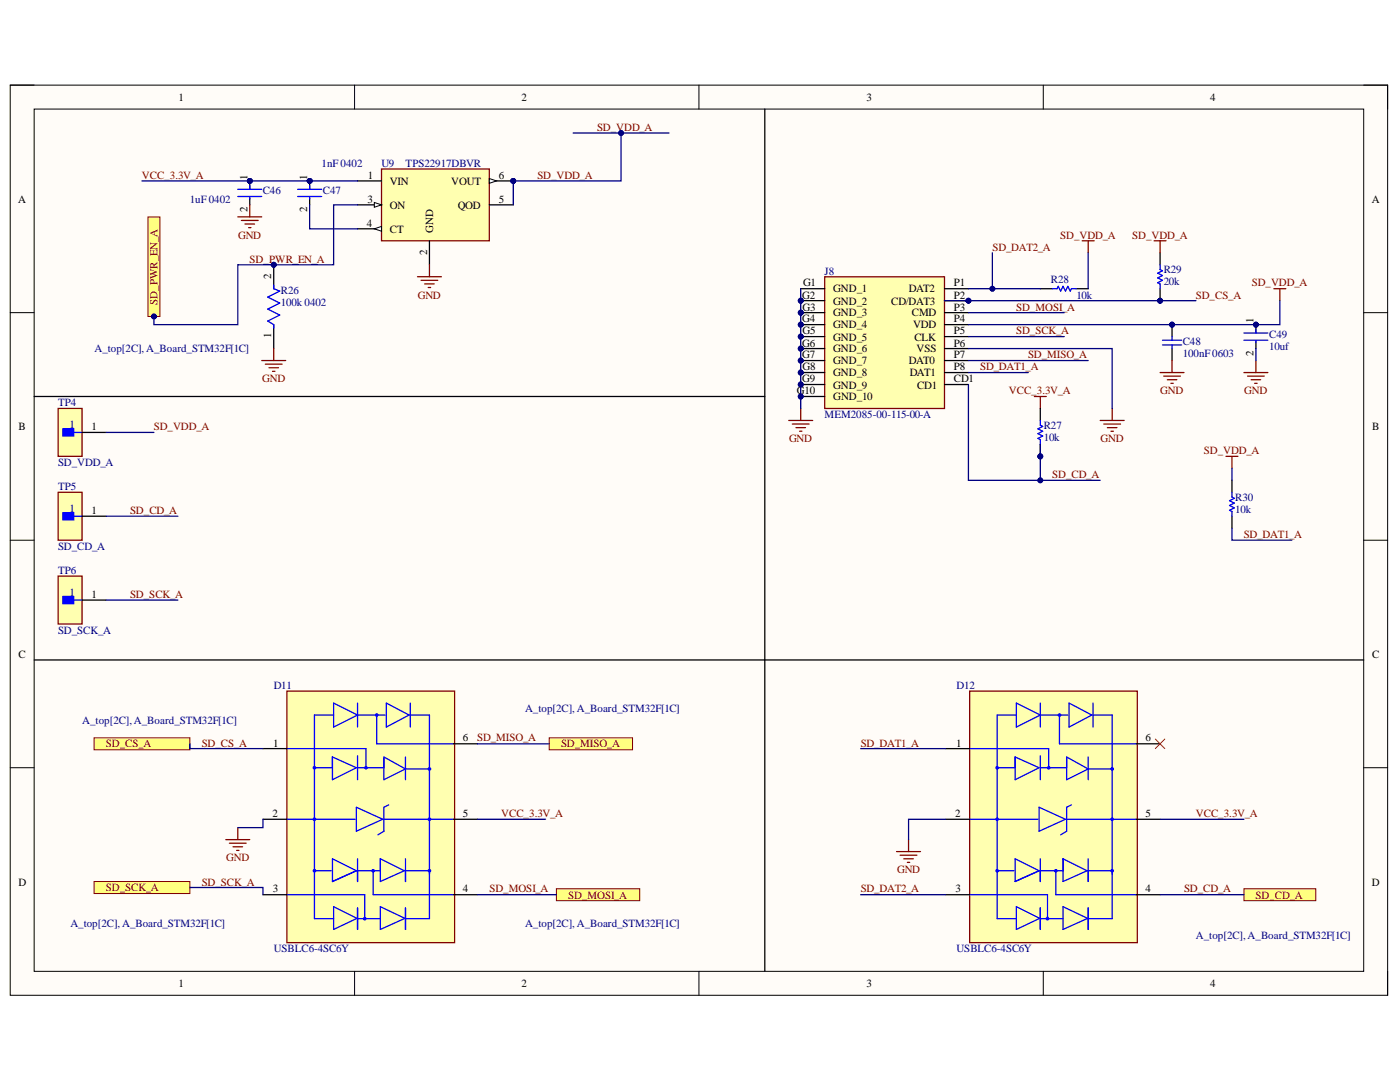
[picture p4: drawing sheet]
<svg xmlns="http://www.w3.org/2000/svg" width="279mm" height="216mm" viewBox="0 0 279 216" stroke-linecap="round" stroke-linejoin="round" font-family="sans-serif">
<defs><g id="words">
<g font-size="2.2">
<text x="35.6" y="20.1">1</text>
<text x="104.1" y="20.1">2</text>
<text x="173" y="20.1">3</text>
<text x="241.5" y="20.1">4</text>
<text x="49.4" y="35.8" transform="rotate(-90 49.4 35.8)">1</text>
<text x="61.3" y="35.8" transform="rotate(-90 61.3 35.8)">1</text>
<text x="73.4" y="35.7">1</text>
<text x="99.5" y="35.7">6</text>
<text x="3.6" y="40.4">A</text>
<text x="73.3" y="40.4">3</text>
<text x="77.8" y="36.9">VIN</text>
<text x="77.8" y="41.7">ON</text>
<text x="90.1" y="36.9">VOUT</text>
<text x="91.3" y="41.7">QOD</text>
<text x="99.5" y="40.4">5</text>
<text x="273.8" y="40.4">A</text>
<text x="49.4" y="42.4" transform="rotate(-90 49.4 42.4)">2</text>
<text x="61.3" y="42.4" transform="rotate(-90 61.3 42.4)">2</text>
<text x="73.2" y="45.2">4</text>
<text x="77.8" y="46.4">CT</text>
<text x="86.4" y="46.4" transform="rotate(-90 86.4 46.4)">GND</text>
<text x="85.2" y="51" transform="rotate(-90 85.2 51)">2</text>
<text x="54.1" y="55.7" transform="rotate(-90 54.1 55.7)">2</text>
<text x="160.1" y="59.6">G2</text>
<text x="160.3" y="57.1">G1</text>
<text x="166.3" y="58.3">GND_1</text>
<text x="181.4" y="58.3">DAT2</text>
<text x="190.4" y="57.1">P1</text>
<text x="190.4" y="59.6">P2</text>
<text x="160.1" y="64.3">G4</text>
<text x="160.2" y="62">G3</text>
<text x="166.3" y="60.8">GND_2</text>
<text x="166.3" y="63.2">GND_3</text>
<text x="166.3" y="65.5">GND_4</text>
<text x="177.9" y="60.8">CD/DAT3</text>
<text x="182" y="63.2">CMD</text>
<text x="182.3" y="65.5">VDD</text>
<text x="190.4" y="62">P3</text>
<text x="190.4" y="64.3">P4</text>
<text x="250.2" y="64.5" transform="rotate(-90 250.2 64.5)">1</text>
<text x="54.1" y="67.5" transform="rotate(-90 54.1 67.5)">1</text>
<text x="160.1" y="69.2">G6</text>
<text x="160.1" y="71.5">G7</text>
<text x="160.2" y="66.7">G5</text>
<text x="166.3" y="68">GND_5</text>
<text x="166.3" y="70.3">GND_6</text>
<text x="182.5" y="68">CLK</text>
<text x="182.9" y="70.3">VSS</text>
<text x="190.4" y="66.7">P5</text>
<text x="190.4" y="69.2">P6</text>
<text x="190.4" y="71.5">P7</text>
<text x="250.2" y="71" transform="rotate(-90 250.2 71)">2</text>
<text x="160.1" y="76.3">G9</text>
<text x="160.2" y="73.9">G8</text>
<text x="166.3" y="72.7">GND_7</text>
<text x="166.3" y="75.1">GND_8</text>
<text x="166.3" y="77.5">GND_9</text>
<text x="181.4" y="72.7">DAT0</text>
<text x="181.6" y="75.1">DAT1</text>
<text x="183" y="77.5">CD1</text>
<text x="190.4" y="73.9">P8</text>
<text x="190.4" y="76.3">CD1</text>
<text x="159" y="78.7">G10</text>
<text x="166.3" y="79.9">GND_10</text>
<text x="3.7" y="85.8">B</text>
<text x="18.3" y="85.8">1</text>
<text x="273.8" y="85.8">B</text>
<text x="18.3" y="102.5">1</text>
<text x="18.3" y="119.3">1</text>
<text x="3.7" y="131.3">C</text>
<text x="273.8" y="131.3">C</text>
<text x="54.5" y="149">1</text>
<text x="92.4" y="148">6</text>
<text x="190.8" y="149">1</text>
<text x="228.6" y="148">6</text>
<text x="54.4" y="163">2</text>
<text x="92.4" y="163">5</text>
<text x="190.6" y="163">2</text>
<text x="228.6" y="163">5</text>
<text x="3.7" y="176.7">D</text>
<text x="54.5" y="178.1">3</text>
<text x="92.4" y="178.1">4</text>
<text x="190.7" y="178.1">3</text>
<text x="228.6" y="178.1">4</text>
<text x="273.8" y="176.7">D</text>
<text x="35.6" y="197">1</text>
<text x="104.1" y="197">2</text>
<text x="173" y="197">3</text>
<text x="241.5" y="197">4</text>
</g>
<g font-size="2.2" fill="#800000">
<text x="119.2" y="26.1">SD_VDD_A</text>
<text x="28.3" y="35.7">VCC_3.3V_A</text>
<text x="107.2" y="35.7">SD_VDD_A</text>
<text x="47.5" y="47.6">GND</text>
<text x="211.6" y="47.6">SD_VDD_A</text>
<text x="226" y="47.6">SD_VDD_A</text>
<text x="49.8" y="52.4">SD_PWR_EN_A</text>
<text x="198.1" y="50">SD_DAT2_A</text>
<text x="83.4" y="59.6">GND</text>
<text x="238.7" y="59.6">SD_CS_A</text>
<text x="249.8" y="57.1">SD_VDD_A</text>
<text x="31.5" y="60.8" transform="rotate(-90 31.5 60.8)">SD_PWR_EN_A</text>
<text x="202.8" y="62">SD_MOSI_A</text>
<text x="202.8" y="66.7">SD_SCK_A</text>
<text x="205.2" y="71.5">SD_MISO_A</text>
<text x="52.4" y="76.3">GND</text>
<text x="195.6" y="73.9">SD_DAT1_A</text>
<text x="201.4" y="78.7">VCC_3.3V_A</text>
<text x="231.6" y="78.7">GND</text>
<text x="248.3" y="78.7">GND</text>
<text x="30.7" y="85.8">SD_VDD_A</text>
<text x="157.5" y="88.3">GND</text>
<text x="219.6" y="88.3">GND</text>
<text x="210" y="95.4">SD_CD_A</text>
<text x="240.3" y="90.6">SD_VDD_A</text>
<text x="26" y="102.5">SD_CD_A</text>
<text x="248.2" y="107.4">SD_DAT1_A</text>
<text x="26" y="119.3">SD_SCK_A</text>
<text x="21.1" y="149.1">SD_CS_A</text>
<text x="40.3" y="149">SD_CS_A</text>
<text x="95.2" y="148">SD_MISO_A</text>
<text x="112" y="149.1">SD_MISO_A</text>
<text x="171.8" y="149">SD_DAT1_A</text>
<text x="100" y="163">VCC_3.3V_A</text>
<text x="238.7" y="163">VCC_3.3V_A</text>
<text x="45.2" y="171.9">GND</text>
<text x="21.1" y="177.9">SD_SCK_A</text>
<text x="40.3" y="176.7">SD_SCK_A</text>
<text x="97.7" y="178.1">SD_MOSI_A</text>
<text x="113.4" y="179.3">SD_MOSI_A</text>
<text x="171.8" y="178.1">SD_DAT2_A</text>
<text x="179" y="174.2">GND</text>
<text x="236.3" y="178.1">SD_CD_A</text>
<text x="250.6" y="179.3">SD_CD_A</text>
</g>
<g font-size="2.2" fill="#000080">
<text x="64.2" y="33.3">1nF 0402</text>
<text x="76.1" y="33.3">U9</text>
<text x="80.9" y="33.3">TPS22917DBVR</text>
<text x="37.9" y="40.4">1uF 0402</text>
<text x="52.4" y="38.8">C46</text>
<text x="64.4" y="38.8">C47</text>
<text x="56.1" y="58.6">R26</text>
<text x="164.6" y="54.8">J8</text>
<text x="209.7" y="56.5">R28</text>
<text x="214.8" y="59.6">10k</text>
<text x="232.2" y="54.5">R29</text>
<text x="232.2" y="56.9">20k</text>
<text x="56.1" y="61">100k 0402</text>
<text x="18.9" y="70.3">A_top[2C], A_Board_STM32F[1C]</text>
<text x="236" y="68.9">C48</text>
<text x="236" y="71.3">100nF0603</text>
<text x="253.3" y="67.5">C49</text>
<text x="253.3" y="69.8">10uf</text>
<text x="11.6" y="81.1">TP4</text>
<text x="164.6" y="83.4">MEM2085-00-115-00-A</text>
<text x="13.9" y="85.4">1</text>
<text x="208.3" y="85.6">R27</text>
<text x="208.3" y="88">10k</text>
<text x="11.6" y="93">SD_VDD_A</text>
<text x="11.6" y="97.8">TP5</text>
<text x="246.5" y="99.9">R30</text>
<text x="13.9" y="102.1">1</text>
<text x="246.5" y="102.4">10k</text>
<text x="11.6" y="109.7">SD_CD_A</text>
<text x="11.6" y="114.6">TP6</text>
<text x="13.9" y="118.9">1</text>
<text x="11.6" y="126.5">SD_SCK_A</text>
<text x="54.6" y="137.5">D11</text>
<text x="190.9" y="137.5">D12</text>
<text x="104.8" y="142">A_top[2C], A_Board_STM32F[1C]</text>
<text x="16.4" y="144.4">A_top[2C], A_Board_STM32F[1C]</text>
<text x="14" y="185">A_top[2C], A_Board_STM32F[1C]</text>
<text x="104.8" y="185">A_top[2C], A_Board_STM32F[1C]</text>
<text x="54.6" y="190.1">USBLC6-4SC6Y</text>
<text x="190.9" y="190.1">USBLC6-4SC6Y</text>
<text x="238.7" y="187.4">A_top[2C], A_Board_STM32F[1C]</text>
</g>
</g></defs>
<path d="M2 17h274.9v181.6h-274.9z" fill-rule="evenodd" fill="#fffcf8"/>
<path d="M2 17h274.9v181.6h-274.9z" fill="none" stroke="#000" stroke-width=".2"/>
<path d="M6.8 21.8h265.4v172h-265.4z" fill-rule="evenodd" fill="#fffcf8"/>
<g fill="none" stroke="#000" stroke-width=".2">
<path d="M2 17h4.8M70.8 17v4.8M139.5 17v4.8M208.2 17v4.8M272.2 17h4.7v4.8M6.8 21.8h265.4v172h-265.4zM2 62.4h4.8M272.2 62.4h4.7M2 107.8h4.8M272.2 107.8h4.7M2 153.2h4.8M272.2 153.2h4.7"/>
<path d="M70.8 193.8v4.8M139.5 193.8v4.8M208.2 193.8v4.8M276.9 193.8v4.8"/>
</g>
<circle cx="102.4" cy="36.1" r=".48" fill="#000080"/>
<circle cx="102.4" cy="36.1" r=".48" fill="none" stroke="#000080" stroke-width=".2"/>
<path d="M76.1 33.7h21.6v14.3h-21.6z" fill-rule="evenodd" fill="#ffffb0"/>
<path d="M76.1 33.7h21.6v14.3h-21.6z" fill="none" stroke="#800000" stroke-width=".25"/>
<path d="M71.4 36.1h4.7M71.4 45.7h4.7" fill="none" stroke="#000" stroke-width=".25"/>
<path d="M74.7 45.7l1.4-.5v.9z" fill="#f8fcff"/>
<path d="M74.7 45.7l1.4-.5v.9z" fill="none" stroke="#000" stroke-width=".2"/>
<path d="M71.4 40.9h4.7" fill="none" stroke="#000" stroke-width=".25"/>
<path d="M74.7 40.4l1.4 .5-1.4 .5z" fill="#f8fcff"/>
<path d="M74.7 40.4l1.4 .5-1.4 .5z" fill="none" stroke="#000" stroke-width=".2"/>
<path d="M97.7 36.1h4.7M97.7 40.9h4.7" fill="none" stroke="#000" stroke-width=".25"/>
<path d="M97.7 35.6l1.4 .5-1.4 .5z" fill="#f8fcff"/>
<path d="M97.7 35.6l1.4 .5-1.4 .5z" fill="none" stroke="#000" stroke-width=".2"/>
<circle cx="102.4" cy="36.1" r=".48" fill="#000080"/>
<circle cx="102.4" cy="36.1" r=".48" fill="none" stroke="#000080" stroke-width=".2"/>
<path d="M85.7 48v4.8" fill="none" stroke="#000" stroke-width=".25"/>
<circle cx="49.8" cy="36.1" r=".48" fill="#000080"/>
<circle cx="49.8" cy="36.1" r=".48" fill="none" stroke="#000080" stroke-width=".2"/>
<path d="M49.8 36.1v1.7" fill="none" stroke="#000" stroke-width=".25"/>
<circle cx="49.8" cy="36.1" r=".48" fill="#000080"/>
<circle cx="49.8" cy="36.1" r=".48" fill="none" stroke="#000080" stroke-width=".2"/>
<path d="M49.8 39.4v1.5" fill="none" stroke="#000" stroke-width=".25"/>
<path d="M47.5 37.8h4.7M47.5 39.2h4.7M49.8 37.1v.7M49.8 39.4v.3" fill="none" stroke="#00f" stroke-width=".25"/>
<circle cx="61.8" cy="36.1" r=".48" fill="#000080"/>
<circle cx="61.8" cy="36.1" r=".48" fill="none" stroke="#000080" stroke-width=".2"/>
<path d="M61.8 36.1v1.7" fill="none" stroke="#000" stroke-width=".25"/>
<circle cx="61.8" cy="36.1" r=".48" fill="#000080"/>
<circle cx="61.8" cy="36.1" r=".48" fill="none" stroke="#000080" stroke-width=".2"/>
<path d="M61.8 39.4v1.5" fill="none" stroke="#000" stroke-width=".25"/>
<path d="M59.4 37.8h4.8M59.4 39.2h4.8M61.8 37.1v.7M61.8 39.4v.3" fill="none" stroke="#00f" stroke-width=".25"/>
<circle cx="54.6" cy="52.8" r=".48" fill="#000080"/>
<circle cx="54.6" cy="52.8" r=".48" fill="none" stroke="#000080" stroke-width=".2"/>
<path d="M54.6 52.8v4.8M54.6 64.8v4.8" fill="none" stroke="#000" stroke-width=".25"/>
<circle cx="54.6" cy="52.8" r=".48" fill="#000080"/>
<circle cx="54.6" cy="52.8" r=".48" fill="none" stroke="#000080" stroke-width=".2"/>
<path d="M54.6 56.9v.7l1.2 .5-2.4 1.2 2.4 1.2-2.4 1.2 2.4 1.2-2.4 1.2 1.2 .7v.7" fill="none" stroke="#00f" stroke-width=".25"/>
<g fill="none" stroke="#800000" stroke-width=".25">
<path d="M47.5 43.3h4.7M48.2 44h3.3M48.9 44.7h1.9M49.6 45.4h.5M49.8 40.9v2.4M83.3 55.2h4.8M84 55.9h3.4M84.7 56.7h2M85.5 57.4h.4M85.7 52.8v2.4M52.2 71.9h4.8M53 72.7h3.3"/>
<path d="M53.7 73.4h1.9M54.4 74.1h.5M54.6 69.6v2.3"/>
</g>
<path d="M57.3 137.9h33.4v50.2h-33.4z" fill-rule="evenodd" fill="#ffffb0"/>
<path d="M57.3 137.9h33.4v50.2h-33.4zM45.1 167.5h4.7M45.8 168.2h3.3M46.5 169h1.9M47.2 169.7h.5M47.5 165.1v2.4" fill="none" stroke="#800000" stroke-width=".25"/>
<g fill="none" stroke="#00f" stroke-width=".25">
<path d="M57.3 149.4h15.7v3.8M62.8 153.2h3.5M66.3 151l4.8 2.2-4.8 2.4zM66.6 140.3l4.8 2.4-4.8 2.4zM66.6 142.7h-3.8v40.6h3.8M71.4 140.3v4.8M71.4 150.8v4.8M71.4 142.7h5.5M71.4 153.2h5.2M75.2 142.7v5.7h15.3M76.6 151l4.3 2.4-4.3 2.2zM77.1 140.3l4.5 2.4-4.5 2.4z"/>
<path d="M80.9 151v4.6M80.9 153.4h4.8M81.9 142.7h3.8v40.6h-4.8l-5-2.4v4.6l4.8-2.2M81.9 140.3v4.8M57.3 178.5h15.5v4.8M57.3 163.5h13.6M62.8 173.8h3.3M66.3 171.4l4.8 2.4-4.8 2.1zM71.1 161.1l5.3 2.4-5.3 2.4zM71.4 171.4v4.5M71.4 173.8h4.5M74.5 173.8v4.7h16"/>
<path d="M75.9 171.4l4.8 2.4-4.8 2.1zM76.6 163.5h13.9M77.6 160.6l-1 .5v4.8l-1.2 .7M80.9 171.4v4.5M80.9 173.8h4.6M71.1 183.3l-4.5 2.2v-4.6l4.8 2.4h4.5M71.4 181.2v4.3M80.9 181.2v4.3"/>
<circle cx="62.8" cy="153.2" r=".24"/>
<circle cx="73" cy="153.2" r=".24"/>
<circle cx="75.2" cy="142.7" r=".24"/>
<circle cx="85.7" cy="153.4" r=".24"/>
<circle cx="62.8" cy="163.5" r=".24"/>
<circle cx="62.8" cy="173.7" r=".24"/>
<circle cx="74.5" cy="173.7" r=".24"/>
<circle cx="85.7" cy="163.5" r=".24"/>
<circle cx="85.7" cy="173.7" r=".24"/>
<circle cx="72.8" cy="183.3" r=".24"/>
</g>
<path d="M52.5 149.4h4.8M90.5 148.4h4.8M52.5 163.5h4.8M52.5 178.5h4.8M90.5 163.5h4.8M90.5 178.5h4.8" fill="none" stroke="#000" stroke-width=".25"/>
<path d="M193.5 137.9h33.5v50.2h-33.5z" fill-rule="evenodd" fill="#ffffb0"/>
<path d="M193.5 137.9h33.5v50.2h-33.5z" fill="none" stroke="#800000" stroke-width=".25"/>
<g fill="none" stroke="#00f" stroke-width=".25">
<path d="M193.5 149.4h15.8v3.8M199 153.2h3.6M202.6 151l4.8 2.2-4.8 2.4zM202.8 140.3l4.8 2.4-4.8 2.4zM202.8 142.7h-3.8v40.6h3.8M207.6 140.3v4.8M207.6 150.8v4.8M207.6 142.7h5.5M207.6 153.2h5.3M211.4 142.7v5.7h15.3M212.9 151l4.3 2.4-4.3 2.2zM213.4 140.3l4.5 2.4-4.5 2.4z"/>
<path d="M217.2 151v4.6M217.2 153.4h4.8M218.1 142.7h3.9v40.6h-4.8l-5-2.4v4.6l4.7-2.2M218.1 140.3v4.8M193.5 178.5h15.6v4.8M193.5 163.5h13.6M199 173.8h3.4M202.6 171.4l4.8 2.4-4.8 2.1zM207.4 161.1l5.2 2.4-5.2 2.4zM207.6 171.4v4.5M207.6 173.8h4.6M210.7 173.8v4.7h16"/>
<path d="M212.2 171.4l4.7 2.4-4.7 2.1zM212.9 163.5h13.8M213.8 160.6l-.9 .5v4.8l-1.2 .7M217.2 171.4v4.5M217.2 173.8h4.5M207.4 183.3l-4.6 2.2v-4.6l4.8 2.4h4.6M207.6 181.2v4.3M217.2 181.2v4.3"/>
<circle cx="199" cy="153.2" r=".24"/>
<circle cx="209.3" cy="153.2" r=".24"/>
<circle cx="211.4" cy="142.7" r=".24"/>
<circle cx="222" cy="153.4" r=".24"/>
<circle cx="199" cy="173.7" r=".24"/>
<circle cx="199" cy="163.5" r=".24"/>
<circle cx="210.7" cy="173.7" r=".24"/>
<circle cx="222" cy="173.7" r=".24"/>
<circle cx="222" cy="163.5" r=".24"/>
<circle cx="209" cy="183.3" r=".24"/>
</g>
<path d="M188.7 149.4h4.8M226.7 148.4h4.8M188.7 163.5h4.8M188.7 178.5h4.8M226.7 163.5h4.8M226.7 178.5h4.8" fill="none" stroke="#000" stroke-width=".25"/>
<path d="M11.6 81.5h4.8v9.6h-4.8z" fill-rule="evenodd" fill="#ffffb0"/>
<path d="M11.6 81.5h4.8v9.6h-4.8z" fill="none" stroke="#800000" stroke-width=".25"/>
<path d="M12.6 85.6h2.1v1.4h-2.1z" fill-rule="evenodd" fill="#00f"/>
<path d="M12.6 85.6h2.1v1.4h-2.1zM14.7 86.3h1.7" fill="none" stroke="#00f" stroke-width=".25"/>
<path d="M16.4 86.3h4.8" fill="none" stroke="#000" stroke-width=".25"/>
<path d="M11.6 98.2h4.8v9.6h-4.8z" fill-rule="evenodd" fill="#ffffb0"/>
<path d="M11.6 98.2h4.8v9.6h-4.8z" fill="none" stroke="#800000" stroke-width=".25"/>
<path d="M12.6 102.3h2.1v1.4h-2.1z" fill-rule="evenodd" fill="#00f"/>
<path d="M12.6 102.3h2.1v1.4h-2.1zM14.7 103h1.7" fill="none" stroke="#00f" stroke-width=".25"/>
<path d="M16.4 103h4.8" fill="none" stroke="#000" stroke-width=".25"/>
<path d="M11.6 115h4.8v9.5h-4.8z" fill-rule="evenodd" fill="#ffffb0"/>
<path d="M11.6 115h4.8v9.5h-4.8z" fill="none" stroke="#800000" stroke-width=".25"/>
<path d="M12.6 119h2.1v1.5h-2.1z" fill-rule="evenodd" fill="#00f"/>
<path d="M12.6 119h2.1v1.5h-2.1zM14.7 119.7h1.7" fill="none" stroke="#00f" stroke-width=".25"/>
<path d="M16.4 119.7h4.8" fill="none" stroke="#000" stroke-width=".25"/>
<path d="M178.9 169.9h4.8M179.6 170.6h3.4M180.4 171.4h1.9M181.1 172.1h.5M181.3 167.5v2.4" fill="none" stroke="#800000" stroke-width=".25"/>
<path d="M230.6 147.5l1.9 1.9M232.5 147.5l-1.9 1.9" fill="none" stroke="#f00" stroke-width=".2"/>
<circle cx="159.8" cy="60" r=".48" fill="#000080"/>
<circle cx="159.8" cy="60" r=".48" fill="none" stroke="#000080" stroke-width=".2"/>
<circle cx="159.8" cy="62.4" r=".48" fill="#000080"/>
<circle cx="159.8" cy="62.4" r=".48" fill="none" stroke="#000080" stroke-width=".2"/>
<circle cx="159.8" cy="64.8" r=".48" fill="#000080"/>
<circle cx="159.8" cy="64.8" r=".48" fill="none" stroke="#000080" stroke-width=".2"/>
<circle cx="159.8" cy="67.2" r=".48" fill="#000080"/>
<circle cx="159.8" cy="67.2" r=".48" fill="none" stroke="#000080" stroke-width=".2"/>
<circle cx="159.8" cy="69.6" r=".48" fill="#000080"/>
<circle cx="159.8" cy="69.6" r=".48" fill="none" stroke="#000080" stroke-width=".2"/>
<circle cx="159.8" cy="71.9" r=".48" fill="#000080"/>
<circle cx="159.8" cy="71.9" r=".48" fill="none" stroke="#000080" stroke-width=".2"/>
<circle cx="159.8" cy="74.3" r=".48" fill="#000080"/>
<circle cx="159.8" cy="74.3" r=".48" fill="none" stroke="#000080" stroke-width=".2"/>
<circle cx="159.8" cy="76.7" r=".48" fill="#000080"/>
<circle cx="159.8" cy="76.7" r=".48" fill="none" stroke="#000080" stroke-width=".2"/>
<circle cx="159.8" cy="79.1" r=".48" fill="#000080"/>
<circle cx="159.8" cy="79.1" r=".48" fill="none" stroke="#000080" stroke-width=".2"/>
<circle cx="193.3" cy="60" r=".48" fill="#000080"/>
<circle cx="193.3" cy="60" r=".48" fill="none" stroke="#000080" stroke-width=".2"/>
<path d="M164.6 55.2h23.9v26.3h-23.9z" fill-rule="evenodd" fill="#ffffb0"/>
<path d="M164.6 55.2h23.9v26.3h-23.9z" fill="none" stroke="#800000" stroke-width=".25"/>
<path d="M159.8 57.6h4.8M159.8 60h4.8" fill="none" stroke="#000" stroke-width=".25"/>
<circle cx="159.8" cy="60" r=".48" fill="#000080"/>
<circle cx="159.8" cy="60" r=".48" fill="none" stroke="#000080" stroke-width=".2"/>
<path d="M159.8 62.4h4.8" fill="none" stroke="#000" stroke-width=".25"/>
<circle cx="159.8" cy="62.4" r=".48" fill="#000080"/>
<circle cx="159.8" cy="62.4" r=".48" fill="none" stroke="#000080" stroke-width=".2"/>
<path d="M159.8 64.8h4.8" fill="none" stroke="#000" stroke-width=".25"/>
<circle cx="159.8" cy="64.8" r=".48" fill="#000080"/>
<circle cx="159.8" cy="64.8" r=".48" fill="none" stroke="#000080" stroke-width=".2"/>
<path d="M159.8 67.2h4.8" fill="none" stroke="#000" stroke-width=".25"/>
<circle cx="159.8" cy="67.2" r=".48" fill="#000080"/>
<circle cx="159.8" cy="67.2" r=".48" fill="none" stroke="#000080" stroke-width=".2"/>
<path d="M159.8 69.6h4.8" fill="none" stroke="#000" stroke-width=".25"/>
<circle cx="159.8" cy="69.6" r=".48" fill="#000080"/>
<circle cx="159.8" cy="69.6" r=".48" fill="none" stroke="#000080" stroke-width=".2"/>
<path d="M159.8 71.9h4.8" fill="none" stroke="#000" stroke-width=".25"/>
<circle cx="159.8" cy="71.9" r=".48" fill="#000080"/>
<circle cx="159.8" cy="71.9" r=".48" fill="none" stroke="#000080" stroke-width=".2"/>
<path d="M159.8 74.3h4.8" fill="none" stroke="#000" stroke-width=".25"/>
<circle cx="159.8" cy="74.3" r=".48" fill="#000080"/>
<circle cx="159.8" cy="74.3" r=".48" fill="none" stroke="#000080" stroke-width=".2"/>
<path d="M159.8 76.7h4.8" fill="none" stroke="#000" stroke-width=".25"/>
<circle cx="159.8" cy="76.7" r=".48" fill="#000080"/>
<circle cx="159.8" cy="76.7" r=".48" fill="none" stroke="#000080" stroke-width=".2"/>
<path d="M159.8 79.1h4.8" fill="none" stroke="#000" stroke-width=".25"/>
<circle cx="159.8" cy="79.1" r=".48" fill="#000080"/>
<circle cx="159.8" cy="79.1" r=".48" fill="none" stroke="#000080" stroke-width=".2"/>
<path d="M188.5 57.6h4.8M188.5 60h4.8" fill="none" stroke="#000" stroke-width=".25"/>
<circle cx="193.3" cy="60" r=".48" fill="#000080"/>
<circle cx="193.3" cy="60" r=".48" fill="none" stroke="#000080" stroke-width=".2"/>
<path d="M207.6 57.6h2.4M214.8 57.6h2.4M188.5 62.4h4.8M188.5 64.8h4.8M188.5 67.2h4.8M188.5 69.6h4.8M188.5 71.9h4.8M188.5 74.3h4.8M188.5 76.7h4.8" fill="none" stroke="#000" stroke-width=".25"/>
<path d="M210 57.6h1l.2-.5 .5 1 .5-1 .4 1 .5-1 .5 1 .2-.5h1" fill="none" stroke="#00f" stroke-width=".25"/>
<path d="M216 48h2.4M217.2 48v2.4" fill="none" stroke="#800000" stroke-width=".25"/>
<circle cx="231.5" cy="60" r=".48" fill="#000080"/>
<circle cx="231.5" cy="60" r=".48" fill="none" stroke="#000080" stroke-width=".2"/>
<path d="M231.5 50.4v2.4M231.5 57.6v2.4" fill="none" stroke="#000" stroke-width=".25"/>
<circle cx="231.5" cy="60" r=".48" fill="#000080"/>
<circle cx="231.5" cy="60" r=".48" fill="none" stroke="#000080" stroke-width=".2"/>
<path d="M231.5 52.8v1l.5 .2-1 .5 1 .5-1 .5 1 .4-1 .5 .5 .3v.9" fill="none" stroke="#00f" stroke-width=".25"/>
<path d="M230.3 48h2.4M231.5 48v2.4M254.2 57.6h2.4M255.4 57.6v2.4" fill="none" stroke="#800000" stroke-width=".25"/>
<circle cx="233.9" cy="64.8" r=".48" fill="#000080"/>
<circle cx="233.9" cy="64.8" r=".48" fill="none" stroke="#000080" stroke-width=".2"/>
<path d="M233.9 64.8v2.4M233.9 69.6v2.3" fill="none" stroke="#000" stroke-width=".25"/>
<circle cx="233.9" cy="64.8" r=".48" fill="#000080"/>
<circle cx="233.9" cy="64.8" r=".48" fill="none" stroke="#000080" stroke-width=".2"/>
<path d="M232 67.9h3.8M232 68.8h3.8M233.9 67.2v.7M233.9 68.8v.8" fill="none" stroke="#00f" stroke-width=".25"/>
<path d="M206.4 79.1h2.4M207.6 79.1v2.4M231.5 74.3h4.8M232.2 75.1h3.4M233 75.8h1.9M233.7 76.5h.4M233.9 71.9v2.4M219.6 83.9h4.7M220.3 84.6h3.3M221 85.3h1.9M221.7 86.1h.5M222 81.5v2.4" fill="none" stroke="#800000" stroke-width=".25"/>
<circle cx="207.6" cy="91.1" r=".48" fill="#000080"/>
<circle cx="207.6" cy="91.1" r=".48" fill="none" stroke="#000080" stroke-width=".2"/>
<path d="M207.6 81.5v2.4M207.6 88.7v2.4" fill="none" stroke="#000" stroke-width=".25"/>
<circle cx="207.6" cy="91.1" r=".48" fill="#000080"/>
<circle cx="207.6" cy="91.1" r=".48" fill="none" stroke="#000080" stroke-width=".2"/>
<path d="M207.6 83.9v.9l.5 .3-1 .5 1 .5-1 .4 1 .5-1 .5 .5 .2v1M245.9 98.2v1l.4 .2-.9 .5 .9 .5-.9 .5 .9 .4-.9 .5 .5 .3v.9" fill="none" stroke="#00f" stroke-width=".25"/>
<path d="M245.9 95.8v2.4M245.9 103v2.4" fill="none" stroke="#000" stroke-width=".25"/>
<path d="M157.4 83.9h4.8M158.1 84.6h3.4M158.8 85.3h2M159.6 86h.4M159.8 81.5v2.4M244.7 91.1h2.4M245.9 91.1v2.4" fill="none" stroke="#800000" stroke-width=".25"/>
<circle cx="250.6" cy="64.8" r=".48" fill="#000080"/>
<circle cx="250.6" cy="64.8" r=".48" fill="none" stroke="#000080" stroke-width=".2"/>
<path d="M250.6 64.8v1.6" fill="none" stroke="#000" stroke-width=".25"/>
<circle cx="250.6" cy="64.8" r=".48" fill="#000080"/>
<circle cx="250.6" cy="64.8" r=".48" fill="none" stroke="#000080" stroke-width=".2"/>
<path d="M250.6 68.1v1.5" fill="none" stroke="#000" stroke-width=".25"/>
<path d="M248.3 66.4h4.7M248.3 67.9h4.7M250.6 65.7v.7M250.6 68.1v.3" fill="none" stroke="#00f" stroke-width=".25"/>
<path d="M248.3 74.3h4.7M249 75.1h3.3M249.7 75.8h1.9M250.4 76.5h.5M250.6 71.9v2.4" fill="none" stroke="#800000" stroke-width=".25"/>
<path d="M18.8 147.2h19.1v2.4h-19.1z" fill-rule="evenodd" fill="#ffff80"/>
<path d="M18.8 147.2h19.1v2.4h-19.1z" fill="none" stroke="#800000" stroke-width=".2"/>
<path d="M18.8 175.9h19.1v2.4h-19.1z" fill-rule="evenodd" fill="#ffff80"/>
<path d="M18.8 175.9h19.1v2.4h-19.1z" fill="none" stroke="#800000" stroke-width=".2"/>
<path d="M109.6 147.2h16.6v2.4h-16.6z" fill-rule="evenodd" fill="#ffff80"/>
<path d="M109.6 147.2h16.6v2.4h-16.6z" fill="none" stroke="#800000" stroke-width=".2"/>
<path d="M111 177.3h16.7v2.4h-16.7z" fill-rule="evenodd" fill="#ffff80"/>
<path d="M111 177.3h16.7v2.4h-16.7z" fill="none" stroke="#800000" stroke-width=".2"/>
<path d="M248.3 177.3h14.3v2.4h-14.3z" fill-rule="evenodd" fill="#ffff80"/>
<path d="M248.3 177.3h14.3v2.4h-14.3z" fill="none" stroke="#800000" stroke-width=".2"/>
<path d="M29.5 43.3h2.4v19.9h-2.4z" fill-rule="evenodd" fill="#ffff80"/>
<path d="M29.5 43.3h2.4v19.9h-2.4z" fill="none" stroke="#800000" stroke-width=".2"/>
<circle cx="30.7" cy="63.2" r=".48" fill="#000080"/>
<circle cx="30.7" cy="63.2" r=".48" fill="none" stroke="#000080" stroke-width=".2"/>
<path d="M152.6 21.8v172M6.8 79.1h145.8M6.8 131.7h265.4" fill="none" stroke="#000" stroke-width=".25"/>
<path d="M28.3 36.1h21.5" fill="none" stroke="#000080" stroke-width=".25"/>
<circle cx="49.8" cy="36.1" r=".48" fill="#000080"/>
<circle cx="49.8" cy="36.1" r=".48" fill="none" stroke="#000080" stroke-width=".2"/>
<path d="M49.8 36.1h12" fill="none" stroke="#000080" stroke-width=".25"/>
<circle cx="49.8" cy="36.1" r=".48" fill="#000080"/>
<circle cx="49.8" cy="36.1" r=".48" fill="none" stroke="#000080" stroke-width=".2"/>
<circle cx="61.8" cy="36.1" r=".48" fill="#000080"/>
<circle cx="61.8" cy="36.1" r=".48" fill="none" stroke="#000080" stroke-width=".2"/>
<path d="M61.8 36.1h9.6" fill="none" stroke="#000080" stroke-width=".25"/>
<circle cx="61.8" cy="36.1" r=".48" fill="#000080"/>
<circle cx="61.8" cy="36.1" r=".48" fill="none" stroke="#000080" stroke-width=".2"/>
<path d="M102.4 36.1v4.8M61.8 40.9v4.8h9.6" fill="none" stroke="#000080" stroke-width=".25"/>
<circle cx="102.4" cy="36.1" r=".48" fill="#000080"/>
<circle cx="102.4" cy="36.1" r=".48" fill="none" stroke="#000080" stroke-width=".2"/>
<path d="M114.4 26.5h9.5v9.6h-21.5" fill="none" stroke="#000080" stroke-width=".25"/>
<circle cx="102.4" cy="36.1" r=".48" fill="#000080"/>
<circle cx="102.4" cy="36.1" r=".48" fill="none" stroke="#000080" stroke-width=".2"/>
<circle cx="123.9" cy="26.5" r=".48" fill="#000080"/>
<circle cx="123.9" cy="26.5" r=".48" fill="none" stroke="#000080" stroke-width=".2"/>
<path d="M123.9 26.5h9.6" fill="none" stroke="#000080" stroke-width=".25"/>
<circle cx="123.9" cy="26.5" r=".48" fill="#000080"/>
<circle cx="123.9" cy="26.5" r=".48" fill="none" stroke="#000080" stroke-width=".2"/>
<g fill="none" stroke="#000080" stroke-width=".25">
<path d="M193.3 57.6h14.3M21.2 86.3h9.5M21.2 103h14.3M21.2 119.7h14.3M95.3 148.4h14.3M171.8 149.4h16.9M52.5 163.5v1.6h-5M95.3 163.5h13.6M95.3 178.5h15.7M171.8 178.5h16.9M188.7 163.5h-7.4v4M231.5 178.5h16.8"/>
<path d="M231.5 163.5h16.8"/>
</g>
<circle cx="198" cy="57.6" r=".48" fill="#000080"/>
<circle cx="198" cy="57.6" r=".48" fill="none" stroke="#000080" stroke-width=".2"/>
<path d="M193.3 62.4h19.1M255.4 60v4.8h-62.1" fill="none" stroke="#000080" stroke-width=".25"/>
<circle cx="233.9" cy="64.8" r=".48" fill="#000080"/>
<circle cx="233.9" cy="64.8" r=".48" fill="none" stroke="#000080" stroke-width=".2"/>
<circle cx="250.6" cy="64.8" r=".48" fill="#000080"/>
<circle cx="250.6" cy="64.8" r=".48" fill="none" stroke="#000080" stroke-width=".2"/>
<path d="M193.3 69.6h28.7v11.9M193.3 67.2h19.1M207.6 88.7v7.1" fill="none" stroke="#000080" stroke-width=".25"/>
<circle cx="207.6" cy="95.8" r=".48" fill="#000080"/>
<circle cx="207.6" cy="95.8" r=".48" fill="none" stroke="#000080" stroke-width=".2"/>
<circle cx="207.6" cy="91.1" r=".48" fill="#000080"/>
<circle cx="207.6" cy="91.1" r=".48" fill="none" stroke="#000080" stroke-width=".2"/>
<path d="M193.3 76.7v19.1h26.3" fill="none" stroke="#000080" stroke-width=".25"/>
<circle cx="207.6" cy="95.8" r=".48" fill="#000080"/>
<circle cx="207.6" cy="95.8" r=".48" fill="none" stroke="#000080" stroke-width=".2"/>
<path d="M159.8 57.6v23.9M193.3 74.3h11.9M245.9 105.4v2.4h11.9" fill="none" stroke="#000080" stroke-width=".25"/>
<circle cx="159.8" cy="60" r=".48" fill="#000080"/>
<circle cx="159.8" cy="60" r=".48" fill="none" stroke="#000080" stroke-width=".2"/>
<circle cx="159.8" cy="62.4" r=".48" fill="#000080"/>
<circle cx="159.8" cy="62.4" r=".48" fill="none" stroke="#000080" stroke-width=".2"/>
<circle cx="159.8" cy="64.8" r=".48" fill="#000080"/>
<circle cx="159.8" cy="64.8" r=".48" fill="none" stroke="#000080" stroke-width=".2"/>
<circle cx="159.8" cy="67.2" r=".48" fill="#000080"/>
<circle cx="159.8" cy="67.2" r=".48" fill="none" stroke="#000080" stroke-width=".2"/>
<circle cx="159.8" cy="69.6" r=".48" fill="#000080"/>
<circle cx="159.8" cy="69.6" r=".48" fill="none" stroke="#000080" stroke-width=".2"/>
<circle cx="159.8" cy="71.9" r=".48" fill="#000080"/>
<circle cx="159.8" cy="71.9" r=".48" fill="none" stroke="#000080" stroke-width=".2"/>
<circle cx="159.8" cy="74.3" r=".48" fill="#000080"/>
<circle cx="159.8" cy="74.3" r=".48" fill="none" stroke="#000080" stroke-width=".2"/>
<circle cx="159.8" cy="76.7" r=".48" fill="#000080"/>
<circle cx="159.8" cy="76.7" r=".48" fill="none" stroke="#000080" stroke-width=".2"/>
<circle cx="159.8" cy="79.1" r=".48" fill="#000080"/>
<circle cx="159.8" cy="79.1" r=".48" fill="none" stroke="#000080" stroke-width=".2"/>
<path d="M217.2 50.4v7.2M188.5 60h50.2M250.6 69.6v2.3" fill="none" stroke="#000080" stroke-width=".25"/>
<circle cx="231.5" cy="60" r=".48" fill="#000080"/>
<circle cx="231.5" cy="60" r=".48" fill="none" stroke="#000080" stroke-width=".2"/>
<circle cx="193.3" cy="60" r=".48" fill="#000080"/>
<circle cx="193.3" cy="60" r=".48" fill="none" stroke="#000080" stroke-width=".2"/>
<path d="M71.4 40.9h-4.8v11.9h-19.1v12h-16.8v-1.7M193.3 71.9h23.9M37.9 148.4v1h14.6M37.9 177.1h14.6v1.4" fill="none" stroke="#000080" stroke-width=".25"/>
<circle cx="54.6" cy="52.8" r=".48" fill="#000080"/>
<circle cx="54.6" cy="52.8" r=".48" fill="none" stroke="#000080" stroke-width=".2"/>
<circle cx="30.7" cy="63.2" r=".48" fill="#000080"/>
<circle cx="30.7" cy="63.2" r=".48" fill="none" stroke="#000080" stroke-width=".2"/>
<path d="M198 50.4v7.2" fill="none" stroke="#000080" stroke-width=".25"/>
<circle cx="198" cy="57.6" r=".48" fill="#000080"/>
<circle cx="198" cy="57.6" r=".48" fill="none" stroke="#000080" stroke-width=".2"/>
<path d="M245.9 93.5v2.3" fill="none" stroke="#000080" stroke-width=".25"/>
<use href="#words"/>
</svg>
